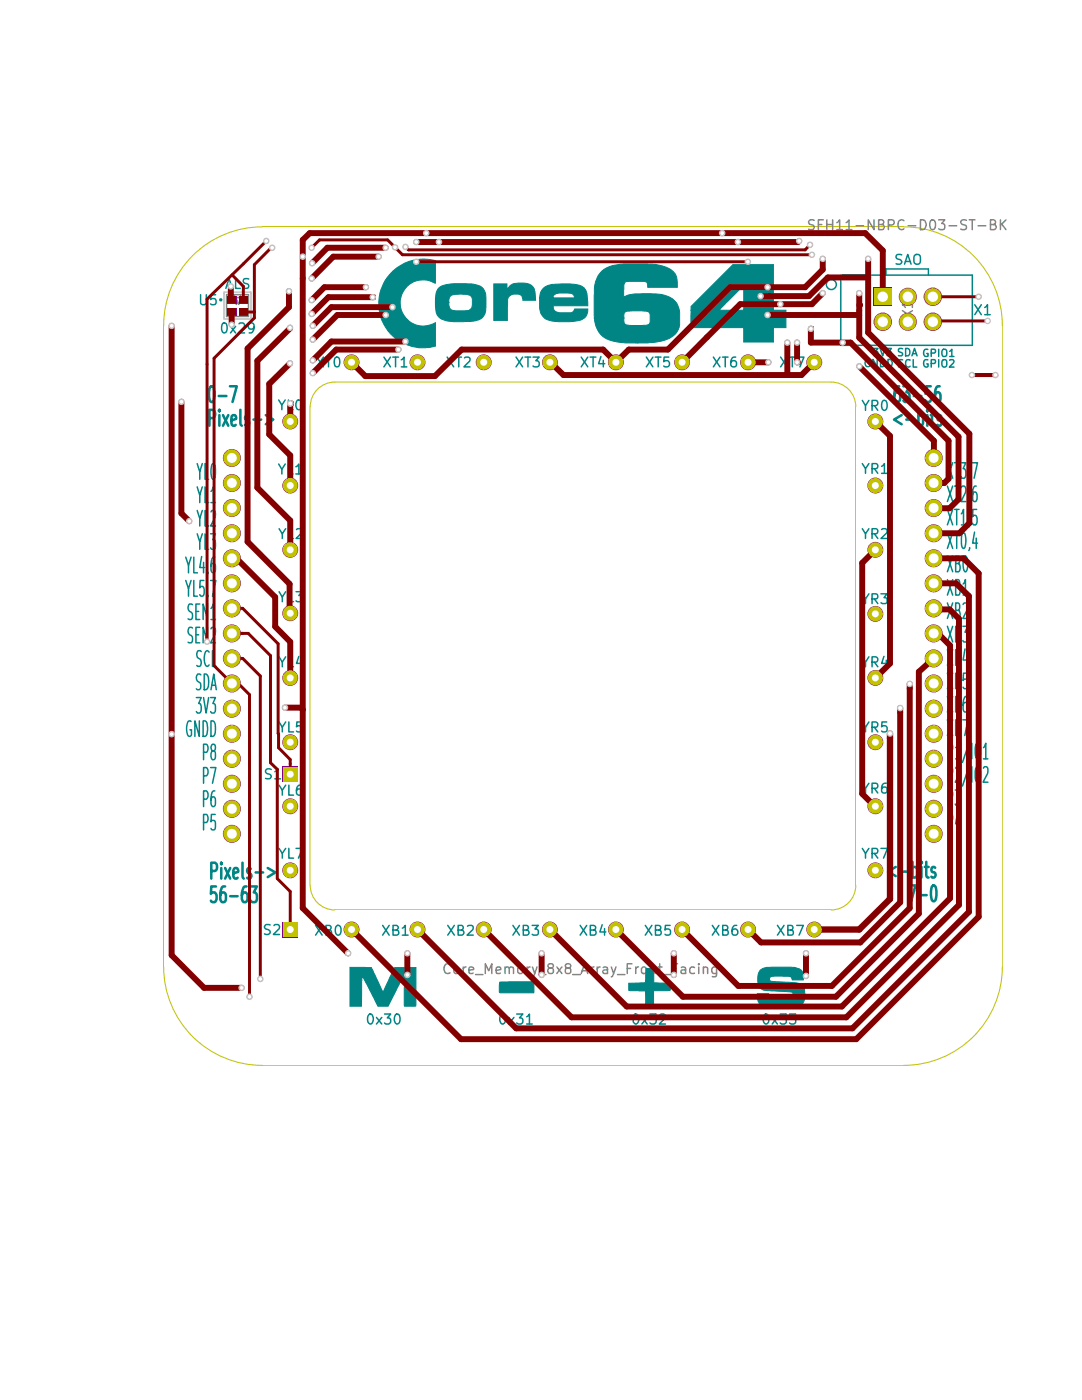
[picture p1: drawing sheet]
<svg xmlns="http://www.w3.org/2000/svg" width="216mm" height="279mm" viewBox="0 0 216 279" stroke-linecap="round" stroke-linejoin="round" font-family="sans-serif">
<path d="M44.7 58.6h.1M44.7 58.3h5.4v5.4h-5.4zM50.1 58.6h.1M44.7 63.3h.1M50.1 63.3h.1" fill="none" stroke="#c2c2c2" stroke-width=".3"/>
<path d="M52.3 45.2h128M52.3 45.3a19.7 19.7 0 0 0-19.6 19.7M180.3 45.3a19.7 19.7 0 0 1 19.7 19.7v127.9M32.6 64.9v128M66.8 76.2h99M66.8 76.3a4.9 4.9 0 0 0-4.9 4.9M165.8 76.3a4.9 4.9 0 0 1 5 4.9l-.1 95.5M61.8 81.2v95.5M61.9 176.7a4.9 4.9 0 0 0 4.9 4.9M170.8 176.7a4.9 4.9 0 0 1-5 4.9h-99M32.7 192.9a19.7 19.7 0 0 0 19.6 19.7h128M200 192.9a19.7 19.7 0 0 1-19.7 19.7" fill="none" stroke="#c2c200" stroke-width=".2"/>
<g fill="none" stroke="#848484" stroke-width=".3">
<path d="M45.2 58.8h4.4v4.4h-4.4zM46.8 58.8a.6 .6 0 0 0 .6 .6 .6 .6 0 0 0 .6-.6M47.4 59.9v.5M162.5 44a.86 .86 0 0 0-1.1 0v.4l.1 .3 .8 .3 .2 .4-.4 .4-.7-.1M163.3 44.8h.7M164.3 43.9h-1v1.9M165 44.8h1.1M165 43.9v1.9M166.1 43.9v1.9M167 44.4l.5-.5v1.9M167 45.8h1.1M168.8 44.4l.6-.5v1.9"/>
<path d="M168.8 45.8h1.2M170.8 45.1h1.5M174.4 43.9v1.9l-1.2-1.9v1.9M175.3 44.8l.9-.1 .1-.3v-.4l-.3-.1h-.7v1.9h.8a.52 .52 0 0 0 .3-.5 .52 .52 0 0 0-.4-.5M177.3 44.9h.7l.3-.2a.53 .53 0 0 0-.3-.8h-.7v1.9M180.4 44a.78 .78 0 0 0-1 .1 .78 .78 0 0 0-.2 .9 .73 .73 0 0 0 .3 .7 .73 .73 0 0 0 .9 0M181.2 45.1h1.5M183.7 43.9a.99 .99 0 0 1 1.1 1 .99 .99 0 0 1-1.1 .9zM185.7 44l.5-.1a1.21 1.21 0 0 1 0 1.9l-.4-.1a1.46 1.46 0 0 1-.1-1.7zM187.3 43.9h1.2l-.6 .7 .5 .2v.9l-.2 .1h-.6l-.3-.1M189.4 45.1h1.5M192.8 44h-.9a.46 .46 0 0 0-.2 .4 .46 .46 0 0 0 .4 .4l.7 .3v.6a.9 .9 0 0 1-1.1 0"/>
<path d="M193.4 43.9h1.1M194 43.9v1.9M195.2 45.1h1.5M197.6 44.8l.9-.1 .1-.3v-.4l-.3-.1h-.7v1.9l1-.1a.51 .51 0 0 0 0-.8l-.3-.1M199.6 43.9v1.9M199.9 44.7l.8 1.1M200.7 43.9l-1.1 1.1M46.9 60.2l.5 .2 .5-.2M47.1 60.8l.3-.4 .3 .4M180.1 62l2 1.3M182.1 60.8h-2l.6 .6M182.1 62l-2 1.3"/>
<path d="M182.1 60.2v1.2M89.8 192.5l-.1-.1a.95 .95 0 0 0-1.1 .5 .95 .95 0 0 0 .2 1.1 .71 .71 0 0 0 1 .1M90.7 193.1a.51 .51 0 0 1 .9 .3v.6a.54 .54 0 0 1-.5 .3 .54 .54 0 0 1-.5-.3v-.6zM92.4 193v1.3M93 193l-.6 .4M93.6 193.7l.9-.2-.1-.4-.6-.1-.2 .3 .1 .9h.7M94.9 194.5h1.5M96.8 194.3v-2l.7 1.4 .6-1.4v2M99 193.7l.9-.2-.2-.5-.6 .1-.1 .9 .3 .3 .5-.1M100.8 193.2a.49 .49 0 0 1 .7-.1l.1 1.2M100.8 193v1.3M101.6 193.3a.44 .44 0 0 1 .4-.3 .44 .44 0 0 1 .5 .3v1"/>
<path d="M103.5 193.1l.5-.1 .2 .2v.9a.55 .55 0 0 1-.9-.1v-.6zM105.2 193v1.3M105.8 193h-.2l-.4 .4M106.2 193l.5 1.3M107.2 193l-.7 1.8-.3 .2M107.5 194.5h1.4M109.7 193.2l-.4-.4 .1-.3 .3-.2 .6 .1 .1 .3-.1 .4-.8 .2-.2 .3 .1 .5 .3 .2h.4l.3-.3-.1-.6-.2-.2M111.1 193l1 1.3M112.1 193l-1 1.3M113.2 193.2l-.4-.4 .1-.3 .3-.2 .5 .1 .2 .3-.2 .4-.7 .2-.2 .3 .1 .5 .3 .2 .5-.1 .2-.2-.1-.6-.3-.2M114.3 194.5h1.5M116 194.3l.6-2 .7 2"/>
<path d="M116.1 193.7h1M118 193v1.3M118.5 193h-.2l-.3 .4M119.1 193v1.3M119.7 193h-.2l-.4 .4M120.4 193.1l.2-.1 .5 .1 .1 1.2M121.2 193.5l-.6 .1a.38 .38 0 0 0-.2 .6h.8M122 193l.4 1.3M122.9 193l-.7 1.8-.2 .2M123.2 194.5h1.5M125.2 193.3h.6M126.1 192.3h-.9v2"/>
<path d="M126.9 193v1.3M127.4 193l-.4 .1-.1 .3M128.2 193.1a.51 .51 0 0 1 .8 .3l-.1 .7-.6 .2-.3-.3v-.6zM129.9 193.2l.2-.2 .5 .1 .1 1.2M129.9 193v1.3M131.3 193h.8M131.6 192.3v1.7l.1 .2 .4 .1M132.3 194.5h1.5M134.3 193.3h.6M135.2 192.3h-.9v2M136 193.1l.1-.1 .6 .1 .1 1.2M136.8 193.5l-.7 .1a.38 .38 0 0 0-.2 .3 .38 .38 0 0 0 .2 .4l.7-.1"/>
<path d="M138.6 193.1l-.2-.1a.59 .59 0 0 0-.8 .4v.6l.2 .2h.8M139.4 192.3v.2M139.4 193v1.3M140.4 193.2a.47 .47 0 0 1 .4-.2 .47 .47 0 0 1 .4 .3v1M140.4 193v1.3M143 193l-.1 1.8-.3 .2-.5-.1M143 193.1l-.6-.1-.4 .4v.6l.2 .2h.8"/>
</g>
<path d="M47.1 59.8h.1" fill="none" stroke="#848484" stroke-width=".2"/>
<g fill="none" stroke="#008484" stroke-width=".3">
<path d="M167.8 54.9v14M168 54.9h26v14M176.8 54.9v-1.2h8.5v1.2M179.9 50.9a.9 .9 0 0 0-1 0l-.1 .4 .4 .4a.74 .74 0 0 1 .7 .5l-.1 .4-.2 .1-.8-.1M180.5 52.7l.6-1.9 .7 1.9M180.7 52.2h.9M182.4 51a.68 .68 0 0 1 .8-.2 .68 .68 0 0 1 .5 .6l-.1 1.1a.68 .68 0 0 1-.8 .2 .68 .68 0 0 1-.4-.6zM185.1 69.7a.72 .72 0 0 0-.9 .5 .72 .72 0 0 0 .6 .9l.4-.1v-.5h-.3M185.8 70.5l.8-.2v-.5l-.8-.1v1.4M187.3 69.7v1.4M188.2 69.7h.5a.93 .93 0 0 1-.1 1.4h-.4a1.07 1.07 0 0 1 0-1.4zM189.5 70.1l.4-.4v1.4"/>
<path d="M189.5 71.1h.9M194.5 60.8l1.3 2M195.8 60.8l-1.3 2M196.5 61.4l.5-.6v2M196.5 62.8h1.1"/>
<circle cx="165.9" cy="56.8" r=".99"/>
</g>
<path d="M137.9 61.2l8.3-8.4h8.1v9.1h2.5v3.5h-2.5v2.9h-5.9v-2.9h-10.5v-3.5h10.5v-5l-4.9 5h-5.6z" fill="#008484"/>
<path d="M137.9 61.2l8.3-8.4h8.1v9.1h2.5v3.5h-2.5v2.9h-5.9v-2.9h-10.5v-3.5h10.5v-5l-4.9 5h-5.6z" fill="none" stroke="#008484" stroke-width=".2"/>
<path d="M120.1 54.1a7 7 0 0 1 4.2-1.4h4.8a8.5 8.5 0 0 1 5.2 1.5l.7 1.2 .1 1.9h-5.8l-.1-.3a.64 .64 0 0 0-.6-.8h-3.2a.73 .73 0 0 0-.9 .7v2.3a6.7 6.7 0 0 1 3.7-.6h1.6a6.2 6.2 0 0 1 5.2 1.8l.6 1.6v2.7a3.7 3.7 0 0 1-3.1 3.2 27.2 27.2 0 0 1-7.7 .5 6.7 6.7 0 0 1-5-1.7 6.2 6.2 0 0 1-1.2-3.2h5.9l.1 1 .3 .3 3.3 .2 .9-.1 .5-.3 .1-1.8a.89 .89 0 0 0-1.2-.7h-3.5l-.3 .2-.2 .3v.9h-5.9v-4.4a6.8 6.8 0 0 1 1.5-5z" fill="#008484"/>
<path d="M120.1 54.1a7 7 0 0 1 4.2-1.4h4.8a8.5 8.5 0 0 1 5.2 1.5l.7 1.2 .1 1.9h-5.8l-.1-.3a.64 .64 0 0 0-.6-.8h-3.2a.73 .73 0 0 0-.9 .7v2.3a6.7 6.7 0 0 1 3.7-.6h1.6a6.2 6.2 0 0 1 5.2 1.8l.6 1.6v2.7a3.7 3.7 0 0 1-3.1 3.2 27.2 27.2 0 0 1-7.7 .5 6.7 6.7 0 0 1-5-1.7 6.2 6.2 0 0 1-1.2-3.2h5.9l.1 1 .3 .3 3.3 .2 .9-.1 .5-.3 .1-1.8a.89 .89 0 0 0-1.2-.7h-3.5l-.3 .2-.2 .3v.9h-5.9v-4.4a6.8 6.8 0 0 1 1.5-5z" fill="none" stroke="#008484" stroke-width=".2"/>
<g fill="none" stroke="#008484" stroke-width=".3">
<path d="M45.1 57.6l.6-2 .7 2M45.2 57h1M47 55.6v2h.9M49.6 55.7l-.7-.1-.4 .4 .2 .5 .8 .2 .1 .3v.4a.86 .86 0 0 1-1.1 .1M44.4 64.6l.5-.1a1.26 1.26 0 0 1 0 1.9h-.2a1.23 1.23 0 0 1-.3-1.8zM46 65.1l1 1.3M47 65.1l-1 1.3M47.7 64.6l.2-.1h.5l.3 .1 .1 .4-.1 .3-1.1 1.1h1.2M50.7 65.3l-.4 .4-.6-.1a.81 .81 0 0 1-.1-1l.3-.1 .7 .1a1.39 1.39 0 0 1-.5 1.8h-.4M129 71.3l1.3 1.9M130.3 71.3l-1.3 1.9M130.7 71.3h1.2"/>
<path d="M131.3 71.3v1.9M133.5 71.3h-1l-.1 .9 .3-.2 .7 .1 .2 .3v.4l-.4 .4h-.5l-.3-.2M142.3 71.3l1.4 1.9M143.7 71.3l-1.4 1.9M144.2 71.3h1.1M144.7 71.3v1.9M146.8 71.3h-.4a1.27 1.27 0 0 0-.4 1.8l.6 .1 .3-.2a.81 .81 0 0 0-.1-.9l-.6-.1-.4 .4M155.8 71.3l1.3 1.9M157.1 71.3l-1.3 1.9M157.5 71.3h1.1M158.1 71.3v1.9M159.1 71.3h1.3l-.8 1.9"/>
</g>
<path d="M78.4 54.1a9.1 9.1 0 0 1 8.5-2.1l-.1 4.5a4.6 4.6 0 0 0-6.9 4 4.6 4.6 0 0 0 7 3.9v4.7a8.8 8.8 0 0 1-10.2-4.2 8.8 8.8 0 0 1 1.7-10.8z" fill="#008484"/>
<path d="M78.4 54.1a9.1 9.1 0 0 1 8.5-2.1l-.1 4.5a4.6 4.6 0 0 0-6.9 4 4.6 4.6 0 0 0 7 3.9v4.7a8.8 8.8 0 0 1-10.2-4.2 8.8 8.8 0 0 1 1.7-10.8z" fill="none" stroke="#008484" stroke-width=".2"/>
<g fill="none" stroke="#008484" stroke-width=".3">
<path d="M40 58.8v1.6l.4 .4 .6-.1 .2-.3v-1.6M43 58.8h-.9l-.1 1 .3-.2 .6 .1a.81 .81 0 0 1 .1 .9l-.3 .2h-.4l-.3-.2M44 59.7l.2 .1-.1 .2-.2-.2zM55.6 79.8l.6 1 .7-1M57.6 79.8v2h.9M59.2 80l.5-.2a1.22 1.22 0 0 1 0 2 1.07 1.07 0 0 1-.5-1.8zM63.2 71.3l1.3 1.9M64.5 71.3l-1.3 1.9M65 71.3h1.1M65.6 71.3v1.9M66.9 71.4l.4-.1a1.21 1.21 0 0 1 0 1.9l-.3-.1-.2-.3-.1-.8zM76.6 71.3l1.3 1.9"/>
<path d="M77.9 71.3l-1.3 1.9M78.4 71.3h1.1M78.9 71.3v1.9M80.1 71.8l.5-.5v1.9M80.1 73.2h1.1M56.2 80.8v1"/>
</g>
<g fill="none" stroke="#008484" stroke-width=".51">
<path d="M42 77.2l.3-.1a2.37 2.37 0 0 1 .4 2.5l-.2 .5-.3 .1a2.37 2.37 0 0 1-.4-2.5zM43.6 79h1.6M45.9 77.1h1.3l-.8 3.1M41.8 83.4h.7l.2-.1a1.1 1.1 0 0 0-.2-1.5h-.7v3.2M43.8 81.8l-.2 .2 .2 .1v-.3v.3M43.8 82.8v2.2M44.5 82.8l1.1 2.2M45.6 82.8l-1.1 2.2M46.2 83.9l.9-.3-.1-.6-.1-.2h-.4l-.2 .2-.1 1.5 .3 .5h.4l.1-.2M48 81.8v2.7l.3 .5M49.7 83l-.2-.2h-.3a.56 .56 0 0 0-.3 .7 .56 .56 0 0 0 .6 .4 .67 .67 0 0 1 0 1.1h-.4l-.2-.2M50.6 83.7h1.5"/>
<path d="M53 82.8l1.5 .9-1.5 1"/>
</g>
<path d="M98.5 56.7h2.7v1.2a2.29 2.29 0 0 1 2.4-1.4h.9a2.2 2.2 0 0 1 2.3 2.7l.1 .7h-2.6a1.04 1.04 0 0 0-.9-1.2 1.75 1.75 0 0 0-2 .8l-.2 4.4h-2.7z" fill="#008484"/>
<path d="M98.5 56.7h2.7v1.2a2.29 2.29 0 0 1 2.4-1.4h.9a2.2 2.2 0 0 1 2.3 2.7l.1 .7h-2.6a1.04 1.04 0 0 0-.9-1.2 1.75 1.75 0 0 0-2 .8l-.2 4.4h-2.7z" fill="none" stroke="#008484" stroke-width=".2"/>
<path d="M108.4 57.6a5 5 0 0 1 3.5-.9h1.7a3.7 3.7 0 0 1 3.2 1.1 7.6 7.6 0 0 1 .5 3.2h-7a1.25 1.25 0 0 0 1.4 1.4h2.3l.4-.2 .3-.5h2.6a2.2 2.2 0 0 1-2.4 2.4l-3.5 .1a3.5 3.5 0 0 1-3.4-1.5l-.3-1.2v-2h7a1 1 0 0 0-1.3-1h-2a1.07 1.07 0 0 0-1.1 1h-2.6l.2-1.2z" fill="#008484"/>
<path d="M108.4 57.6a5 5 0 0 1 3.5-.9h1.7a3.7 3.7 0 0 1 3.2 1.1 7.6 7.6 0 0 1 .5 3.2h-7a1.25 1.25 0 0 0 1.4 1.4h2.3l.4-.2 .3-.5h2.6a2.2 2.2 0 0 1-2.4 2.4l-3.5 .1a3.5 3.5 0 0 1-3.4-1.5l-.3-1.2v-2h7a1 1 0 0 0-1.3-1h-2a1.07 1.07 0 0 0-1.1 1h-2.6l.2-1.2z" fill="none" stroke="#008484" stroke-width=".2"/>
<path d="M87.5 57.5a5.3 5.3 0 0 1 3-.9h1.7a6.9 6.9 0 0 1 4 .7l.4 .6 .3 .8 .1 2.6a2.47 2.47 0 0 1-2.5 2.8l-4.3 .1a3.7 3.7 0 0 1-3-1.4l-.2-.9-.1-1.6h2.7a1.29 1.29 0 0 0 1.4 1.7h1.7a1.26 1.26 0 0 0 1.6-1.1v-1.1a1.13 1.13 0 0 0-1.4-1.1h-.4a3.6 3.6 0 0 0-2.7 .5l-.2 1.1h-2.7l.1-1.8z" fill="#008484"/>
<path d="M87.5 57.5a5.3 5.3 0 0 1 3-.9h1.7a6.9 6.9 0 0 1 4 .7l.4 .6 .3 .8 .1 2.6a2.47 2.47 0 0 1-2.5 2.8l-4.3 .1a3.7 3.7 0 0 1-3-1.4l-.2-.9-.1-1.6h2.7a1.29 1.29 0 0 0 1.4 1.7h1.7a1.26 1.26 0 0 0 1.6-1.1v-1.1a1.13 1.13 0 0 0-1.4-1.1h-.4a3.6 3.6 0 0 0-2.7 .5l-.2 1.1h-2.7l.1-1.8z" fill="none" stroke="#008484" stroke-width=".2"/>
<g fill="none" stroke="#008484" stroke-width=".3">
<path d="M89.2 71.3l1.3 1.9M90.5 71.3l-1.3 1.9M91 71.3h1.1M91.5 71.3v1.9M92.7 71.4l.2-.1h.5l.3 .1 .1 .4-.1 .3-1.1 1.1h1.2M103 71.3l1.3 1.9M104.3 71.3l-1.3 1.9M104.8 71.3h1.1M105.3 71.3v1.9M106.4 71.3h1.2l-.7 .7a.56 .56 0 0 1 .7 .4v.4l-.2 .3-.7 .1-.3-.2M116 71.3l1.3 1.9M117.3 71.3l-1.3 1.9"/>
<path d="M117.8 71.3h1.1M118.3 71.3v1.9M119.9 71.1l-.5 1.5h1.3M120.4 71.9v1.3M167.8 68.9h26.2M172.1 79.9l.6 1.1 .7-1.1M173.5 71.8a.7 .7 0 0 0-.9 .7 .7 .7 0 0 0 .9 .6v-.6h-.3M174.3 69.5h.9l-.5 .6 .4 .1 .1 .2-.1 .6h-.6l-.2-.1M175 71.7v1.5l-.8-1.5v1.5M175.6 69.5l.5 1.5 .5-1.5M175.7 71.7h.4a.79 .79 0 0 1 .5 .8 .79 .79 0 0 1-.5 .7h-.4zM176.2 80a.48 .48 0 0 1 .7 .3l.1 .8a.74 .74 0 0 1-.4 .8h-.2a1.38 1.38 0 0 1-.2-1.9z"/>
<path d="M177 69.5h.9l-.5 .6 .4 .2v.6l-.2 .1-.6-.1M177.2 71.7a.73 .73 0 0 1 .8 .8 .73 .73 0 0 1-.8 .7zM180.1 69.6l-.6-.1-.2 .2v.4l.6 .3 .2 .4-.3 .2h-.5M180.7 69.5a.77 .77 0 0 1 .8 .6 .77 .77 0 0 1-.4 .9h-.4zM182 71l.5-1.5 .5 1.5M182.1 70.6h.7M172.7 81v.9M174 81h.8a.55 .55 0 0 0 .4-.6 .55 .55 0 0 0-.4-.5h-.8v2M174.5 81l.7 .9M54.1 153.6l-.7-.2-.3 .2-.1 .4 .4 .4a.74 .74 0 0 1 .7 .5l-.4 .5-.7-.1M54.8 154l.6-.6v2M54.8 155.4h1.2"/>
<path d="M55.7 156.7l.6 1 .7-1M55.7 144.1l.6 1 .7-1M56.3 145.1v1M56.3 157.7v1M57.6 156.7v2h1M57.6 144.1v2h1M60.1 156.7a.77 .77 0 0 0-.9 .8v.8l.1 .3 .6 .1 .3-.2 .1-.7-.2-.3h-.6l-.3 .3M60.2 144.1h-1v1l.2-.3 .7 .1a.81 .81 0 0 1 .1 1l-.3 .2h-.5l-.2-.2M55.7 169.3l.6 1 .7-1M56.3 170.3v1M57.6 169.3v2h1M59.1 169.3h1.3l-.9 2"/>
<path d="M53.9 184.6h-.9a.46 .46 0 0 0-.2 .5 .46 .46 0 0 0 .3 .3l.6 .3a.46 .46 0 0 1 .2 .4 .46 .46 0 0 1-.4 .4l-.7-.1M54.7 184.7l.2-.2h.5l.2 .1 .2 .5-.1 .3-1.2 1.1h1.3M63 184.7l1.3 1.9M64.3 184.7l-1.3 1.9M65 185.6l.9-.1 .2-.3-.1-.4-.3-.1h-.7v1.9h.8a.52 .52 0 0 0 .4-.5 .52 .52 0 0 0-.5-.5M67.1 184.8l.5-.1a1.21 1.21 0 0 1 0 1.9l-.4-.1a1.46 1.46 0 0 1-.1-1.7zM126.6 202.5a.48 .48 0 0 1 .8 .3 1.02 1.02 0 0 1-.6 1.6 1.33 1.33 0 0 1-.2-1.9zM128.1 203.1l1 1.3M129.1 203.1l-1 1.3M129.7 202.4h1.2l-.7 .7a.56 .56 0 0 1 .7 .4v.5l-.4 .4h-.5l-.3-.2M131.7 202.6l.2-.2h.5l.2 .1 .2 .4-.1 .3-1.1 1.2h1.2M152.6 202.5a.48 .48 0 0 1 .8 .3 1.02 1.02 0 0 1-.6 1.6 1.33 1.33 0 0 1-.2-1.9z"/>
<path d="M154.1 203.1l1 1.3M155.1 203.1l-1 1.3M155.7 202.4h1.2l-.7 .7a.56 .56 0 0 1 .7 .4v.5l-.4 .4h-.5l-.3-.2M157.5 202.4h1.3l-.7 .7a.48 .48 0 0 1 .7 .4v.5l-.4 .4h-.6l-.3-.2"/>
</g>
<g fill="none" stroke="#008484" stroke-width=".51">
<path d="M42.2 173.8h.7a1.04 1.04 0 0 0 0-1.6h-.7v3.1M43.1 176.9h-.9l-.1 1.5 .3-.3h.4l.2 .2a1.31 1.31 0 0 1-.2 1.7h-.4l-.3-.3M44.2 172.2v.3M44.2 173.2v2.1M44.9 176.9h-.4a2.76 2.76 0 0 0-.4 2.8l.2 .3 .6-.1a1.41 1.41 0 0 0-.2-1.8 .67 .67 0 0 0-.8 .6M44.9 173.2l1 2.1M45.9 173.2l-1 2.1M45.9 178.9h1.5M46.6 174.3l.9-.3v-.3l-.3-.5h-.3l-.3 .5v1.2l.3 .4h.3l.2-.1M48.4 172.2v2.7l.2 .4M49.2 176.9h-.3a2.76 2.76 0 0 0-.5 2.8l.2 .3 .6-.1a1.42 1.42 0 0 0-.2-1.8 .67 .67 0 0 0-.7 .6M50 173.4l-.1-.2h-.3a.57 .57 0 0 0-.3 .7 .57 .57 0 0 0 .6 .4 .61 .61 0 0 1 0 1h-.4l-.2-.1"/>
<path d="M50 176.9h1.3l-.7 1.2a.58 .58 0 0 1 .7 .6v.8l-.2 .4-.8 .1-.3-.3M51 174.1h1.5M53.4 173.2l1.5 .9-1.5 .9"/>
</g>
<path d="M125.5 196.2l3.3-.1 .1-2.8h1.5l.1 2.9h3.3v1.1l-.2 .4h-3.2v2.9h-1.5l-.1-2.8-3.3-.1z" fill="#008484"/>
<path d="M125.5 196.2l3.3-.1 .1-2.8h1.5l.1 2.9h3.3v1.1l-.2 .4h-3.2v2.9h-1.5l-.1-2.8-3.3-.1z" fill="none" stroke="#008484" stroke-width=".2"/>
<g fill="none" stroke="#008484" stroke-width=".3">
<path d="M180.1 71.8h-.5l-.3 .2 .1 .4 .7 .3v.4l-.2 .2-.6-.1M181.6 71.9a.58 .58 0 0 0-.8 0 .58 .58 0 0 0-.1 .7l.3 .6 .3 .1 .3-.2M182.2 71.8v1.5h.7M185.1 71.8a.74 .74 0 0 0-.9 .5 .74 .74 0 0 0 .6 1l.4-.2v-.5h-.3M185.8 72.5l.8-.1v-.5l-.8-.1v1.5M187.3 71.8v1.5M188.2 71.8h.5a1 1 0 0 1-.1 1.5l-.4-.1a1.07 1.07 0 0 1 0-1.4zM189.5 71.9l.7-.1 .2 .4-1 1.1h1M172.1 92.5l.6 1 .7-1M172.7 93.5v1M174 93.5h.8a.52 .52 0 0 0 .4-.5 .52 .52 0 0 0-.4-.5h-.8v2M174.5 93.5l.7 1"/>
<path d="M175.9 93.1l.6-.6v2M175.9 94.5h1.1M128.8 184.7l1.3 1.9M130.1 184.7l-1.3 1.9M130.8 185.6l.8-.1a.46 .46 0 0 0 .3-.5 .46 .46 0 0 0-.4-.3h-.7v1.9h.8a.52 .52 0 0 0 .3-.5 .52 .52 0 0 0-.4-.5M133.7 184.7h-.9l-.1 .9 .2-.2 .7 .1 .2 .3-.1 .7-.3 .1h-.5l-.2-.1M142.1 184.7l1.3 1.9M143.4 184.7l-1.3 1.9M144.2 185.6l.9-.1 .1-.3-.1-.4-.3-.1h-.6v1.9h.7a.52 .52 0 0 0 .4-.5 .52 .52 0 0 0-.5-.5M147 184.7a.77 .77 0 0 0-.9 .8v.7l.1 .3 .6 .1 .4-.4v-.4l-.4-.4h-.3l-.4 .4M73.6 202.5a.45 .45 0 0 1 .8 .3 1.03 1.03 0 0 1-.6 1.6 1.33 1.33 0 0 1-.2-1.9zM75.1 203.1l1.1 1.3"/>
<path d="M76.2 203.1l-1.1 1.3M76.7 202.4h1.3l-.7 .7a.56 .56 0 0 1 .7 .4v.5l-.4 .4h-.6l-.3-.2M79 202.5a.48 .48 0 0 1 .7 .3l.1 .3a1.04 1.04 0 0 1-.4 1.3 1.1 1.1 0 0 1-.4-1.9z"/>
</g>
<g fill="none" stroke="#008484" stroke-width=".51">
<path d="M179.4 77.1l-.5 .1a3.5 3.5 0 0 0-.2 2.9l.2 .1 .5-.1a1.42 1.42 0 0 0-.2-1.8h-.3l-.4 .6M180.3 77.1h1.2l-.7 1.2a.58 .58 0 0 1 .7 .6v.7l-.2 .5-.7 .1-.3-.3M182.3 79h1.6M185.7 77.1h-.9l-.1 1.5 .3-.3h.4l.2 .1a1.37 1.37 0 0 1-.2 1.8h-.4l-.3-.3M187.5 77.1h-.4a1.4 1.4 0 0 0-.5 1.3v1.2l.1 .5 .2 .1 .6-.1a1.41 1.41 0 0 0-.2-1.8 .6 .6 0 0 0-.7 .6M179.9 82.8l-1.5 .9 1.5 1M180.8 83.7h1.5M183.3 83l.2-.2h.4l.1 .2a1.9 1.9 0 0 1 .1 1.7l-.2 .3h-.4l-.2-.2M183.3 81.8v3.2M185 81.8v.3l.2-.1-.2-.2v.3M185 82.8v2.2M185.7 82.8h.8"/>
<path d="M186 81.8v2.7l.3 .5h.2M187.8 83l-.5-.2a.57 .57 0 0 0-.3 .7 .57 .57 0 0 0 .6 .4 .62 .62 0 0 1 0 1.1h-.4l-.2-.2"/>
</g>
<path d="M69.8 193.1h4.3l2.3 4.8 2.4-4.8h4.2v7.7h-2.3l-.1-5.7h-.2l-.4 .6-2.6 5.1h-2l-2.9-5.6-.2-.1-.1 .7-.1 5h-2.3z" fill="#008484"/>
<path d="M69.8 193.1h4.3l2.3 4.8 2.4-4.8h4.2v7.7h-2.3l-.1-5.7h-.2l-.4 .6-2.6 5.1h-2l-2.9-5.6-.2-.1-.1 .7-.1 5h-2.3z" fill="none" stroke="#008484" stroke-width=".2"/>
<g fill="none" stroke="#008484" stroke-width=".3">
<path d="M39.3 92.5l.6 1.7 .5-1.7M39.3 97.2l.6 1.6 .5-1.6M39.9 94.2v1.5M39.9 98.8v1.5M40.9 92.5v3.2h.7M40.9 97.2v3.1h.7M42.1 98.1l.5-.9v3.1M42.5 92.5h.2a1.34 1.34 0 0 1 .3 1.2 2.36 2.36 0 0 1-.3 2h-.2a3.2 3.2 0 0 1 0-3.2zM55.6 92.6l.6 1.1 .7-1.1M56.2 93.7v.9M57.6 92.6v2h.9M59 93.2l.6-.6v2"/>
<path d="M59 94.6h1.2M37.1 111.2l.5 1.6 .5-1.6M37.1 115.8l.5 1.7 .5-1.7M37.6 112.8v1.5M37.6 117.5v1.5M38.7 111.2v3.1h.7M38.7 115.8v3.2h.7M39.3 101.9l.6 1.6 .5-1.6M39.3 106.5l.6 1.6 .5-1.6M39.9 103.5v1.5M39.9 108.1v1.5M40.2 111.1l-.3 2.2h.9"/>
<path d="M40.6 112.2v2.1M40.7 115.8h-.8v1.5l.2-.3h.3a1.65 1.65 0 0 1 .2 1.8l-.2 .2h-.3l-.2-.3M40.9 101.9v3.1h.7M40.9 106.5v3.1h.7M41.5 114.2l-.2 .5M41.5 118.8l-.2 .6M42 106.5h1l-.5 1.2h.2l.2 .3v1.3l-.2 .3h-.4l-.3-.3M42 115.8h1.1l-.7 3.2M42.1 102.2l.2-.3h.4a1.03 1.03 0 0 1 .2 1.3l-.9 1.8h1M42.1 100.3h.9M42.9 111.2h-.3a3.2 3.2 0 0 0-.4 2.8l.2 .3a.52 .52 0 0 0 .6-.6v-.7a.52 .52 0 0 0-.6-.6l-.3 .6M55.7 105.5l.6 1 .7-1"/>
<path d="M55.7 118.1l.6 1 .7-1M56.3 106.5v1M56.3 119.1v1M57.6 105.5v2h1M57.6 118.1v2h1M59.1 118.1h1.2l-.7 .8h.5a.81 .81 0 0 1 .1 1l-.3 .2h-.6l-.2-.2M59.2 105.7l.2-.2h.5l.3 .2 .1 .4-.1 .3-1.1 1.1h1.2M38.4 120.7l-.6-.2a1.07 1.07 0 0 0 .5 1.8l.1 .4a.64 .64 0 0 1-.7 .9l-.2-.1M38.4 125.3l-.6-.1a1.07 1.07 0 0 0 .5 1.8l.1 .4a.64 .64 0 0 1-.7 .9l-.2-.1M39.1 122h.5M39.1 126.7h.5M39.2 139.2h1l-.6 1.2h.3a1.5 1.5 0 0 1 0 1.9h-.5l-.2-.3"/>
<path d="M39.9 120.5h-.8v3.1h.8M39.9 125.2h-.8v3.1h.8M40.1 134.7l-.2-.2h-.4a1.07 1.07 0 0 0 .4 1.8l.2 .5a.64 .64 0 0 1-.7 .8l-.2-.1M40.2 130l-.3-.1h-.3a1.07 1.07 0 0 0 .4 1.7l.2 .5-.2 .7-.1 .2h-.4l-.2-.2M40.6 139.2l.5 3.1 .5-3.1M40.7 134.5a.73 .73 0 0 1 .9 .8v.6a1.9 1.9 0 0 1-.5 1.7h-.4zM41.4 120.5v3.1l-.9-3.1v3.1M41.4 125.2v3.1l-.9-3.1v3.1M41.7 130.2l-.3-.3a1.48 1.48 0 0 0-.7 1.7 1.27 1.27 0 0 0 .7 1.4l.3-.3M42 139.2h1l-.5 1.2h.2l.2 .3v1.3l-.2 .3h-.4l-.3-.3M42.1 121.4l.5-.9v3.1M42.1 125.5l.2-.3h.4a1.03 1.03 0 0 1 .2 1.3l-.9 1.8h1"/>
<path d="M42.1 137.6l.6-3.1 .5 3.1M42.1 123.6h.9M42.3 136.8h.7M42.4 129.9v3.1h.8M55.7 131.1l.6 1 .7-1M56.3 132.1v1M57.6 131.1v2h1M59.6 131l-.4 1.4h1.2M60.1 131.8v1.3M38.1 144l-.1-.1a.6 .6 0 0 0-.7 .7l-.1 1a1.16 1.16 0 0 0 .7 1.4l.3-.3v-1.1h-.3M39.8 143.9v3.1l-.9-3.1v3.1M40.5 143.9l.6 .1a3.5 3.5 0 0 1 0 2.8l-.6 .2z"/>
<path d="M40.6 150.1h.6l.2-.3 .1-.7-.3-.6h-.6v3.1M40.6 154.8h.6l.2-.3 .1-.7-.3-.6h-.6v3.1M40.6 159.5h.6l.2-.3 .1-.8-.3-.6h-.6v3.2M42 153.2h1.1l-.7 3.1M42.1 143.9a.68 .68 0 0 1 .8 .7l.1 .6a1.82 1.82 0 0 1-.5 1.8h-.4zM42.4 149.8l-.3-.6 .3-.7h.3l.2 .3v.7l-.2 .3a.58 .58 0 0 0-.6 .6 1.22 1.22 0 0 0 .3 1.2h.3l.2-.3v-1.2l-.2-.3M42.9 157.8h-.3a3.2 3.2 0 0 0-.4 2.9l.2 .3a.52 .52 0 0 0 .6-.6v-.8a.52 .52 0 0 0-.6-.6l-.3 .6M40.6 164.1h.6l.2-.2 .1-.8-.3-.6h-.6v3.1M42.9 162.5h-.7l-.1 1.5 .2-.3 .6 .2 .1 .4-.1 1-.2 .3h-.4l-.2-.3M76.3 184.7l1.4 1.9M77.7 184.7l-1.4 1.9M78.4 185.6l.9-.1a.46 .46 0 0 0 .2-.5 .46 .46 0 0 0-.4-.3h-.7v1.9h.8a.52 .52 0 0 0 .4-.5 .52 .52 0 0 0-.5-.5"/>
<path d="M80.3 185.2l.6-.5v1.9M80.3 186.6h1.1M89.3 184.7l1.4 1.9M90.7 184.7l-1.4 1.9M91.4 185.6l.9-.1 .1-.3v-.4l-.3-.1h-.7v1.9l1-.1a.51 .51 0 0 0 .2-.5 .51 .51 0 0 0-.5-.4M93.3 184.8a.81 .81 0 0 1 1 0 .56 .56 0 0 1 0 .7l-1.1 1.1h1.2M100 202.5a.48 .48 0 0 1 .8 .3l.1 .3a1.04 1.04 0 0 1-.5 1.3 1.1 1.1 0 0 1-.4-1.9zM101.5 203.1l1.1 1.3M102.6 203.1l-1.1 1.3M103.1 202.4h1.2l-.6 .7a.56 .56 0 0 1 .6 .4v.5l-.4 .4h-.5l-.3-.2M105.1 202.9l.5-.5v2M105.1 204.4h1.1"/>
</g>
<path d="M99.7 196l6.8-.1v2.2h-6.7l-.2-.1z" fill="#008484"/>
<path d="M99.7 196l6.8-.1v2.2h-6.7l-.2-.1z" fill="none" stroke="#008484" stroke-width=".2"/>
<g fill="none" stroke="#008484" stroke-width=".3">
<path d="M189 92.4l1.1 3M189 97l1.1 3.1M190.1 92.4l-1.1 3M190.1 97l-1.1 3.1M190.5 92.4h.9M190.5 97h.9M190.9 92.4v3M190.9 97v3.1M191.7 92.4h1l-.5 1.1h.2a1.5 1.5 0 0 1 0 1.9h-.4l-.3-.3M191.8 97.3l.2-.3h.4l.2 .3 .1 .6-1 2.2h1M193.5 95.3l-.2 .6M193.5 100l-.2 .6"/>
<path d="M194 92.4h1.1l-.7 3M194.8 97l-.4 .1a4.5 4.5 0 0 0-.2 2.9l.5 .1a1.5 1.5 0 0 0 0-1.9l-.5 .1-.1 .5M172.1 105.5l.6 1 .7-1M172.1 118.5l.6 1 .7-1M172.7 106.5v1M172.7 119.5v1M174 106.5h.8a.52 .52 0 0 0 .4-.5 .52 .52 0 0 0-.4-.5h-.8v2M174 119.5h.8a.52 .52 0 0 0 .4-.5 .52 .52 0 0 0-.4-.5h-.8v2M174.5 106.5l.7 1M174.5 119.5l.7 1M175.8 118.5h1.2l-.6 .8a.5 .5 0 0 1 .6 .3v.5l-.2 .3-.7 .1-.3-.2M175.9 105.7l.3-.2h.4l.3 .2 .1 .4-.1 .3-1.1 1.1h1.2"/>
<path d="M189 101.7l1.1 3.1M189 106.3l1.1 3.2M189 111l1.1 3.1M189 115.7l1.1 3.1M190.1 101.7l-1.1 3.1M190.1 106.3l-1.1 3.2M190.1 111l-1.1 3.1M190.1 115.7l-1.1 3.1M190.5 101.7h.9M190.5 106.3h.9M190.7 112.5h.5a1.05 1.05 0 0 0 0-1.5h-.5v3.1h.6l.3-.6a.9 .9 0 0 0-.4-1M190.7 117.2h.5a1.05 1.05 0 0 0 0-1.5h-.5v3.1h.6l.3-.6a.88 .88 0 0 0-.4-1"/>
<path d="M190.9 101.7v3.1M190.9 106.3v3.2M191.8 102.6l.5-.9v3.1M191.8 104.8h.9M192.2 106.3h.1a3.2 3.2 0 0 1 0 3.2h-.1a1.34 1.34 0 0 1-.4-1.2 2.36 2.36 0 0 1 .4-2zM192.2 116.6l.4-.9v3.1M192.2 118.8h.9M192.6 111h.1a3.2 3.2 0 0 1 0 3.1h-.1a3.2 3.2 0 0 1 0-3.1zM193.5 104.6l-.2 .6M193.5 109.3l-.2 .6M194.5 106.2l-.4 2.2h1M194.8 107.4v2.1"/>
<path d="M194.9 101.7h-.8v1.4l.2-.3h.4a1.5 1.5 0 0 1 0 2h-.4l-.2-.3M172.1 131.1l.6 1 .7-1M172.7 132.1v1M174 132.1h.8a.55 .55 0 0 0 .4-.5 .55 .55 0 0 0-.4-.5h-.8v2M174.5 132.1l.7 1M176.4 131l-.5 1.4h1.2M176.8 131.8v1.3M189 120.3l1.1 3.1M189 125l1.1 3.1M189 129.6l1.1 3.2M189 134.3l1.1 3.1M189 139l1.1 3.1"/>
<path d="M190.1 120.3l-1.1 3.1M190.1 125l-1.1 3.1M190.1 129.6l-1.1 3.2M190.1 134.3l-1.1 3.1M190.1 139l-1.1 3.1M190.7 121.8h.5a1.05 1.05 0 0 0 0-1.5h-.5v3.1h.6l.3-.6a.88 .88 0 0 0-.4-1M190.7 126.5h.5a1.05 1.05 0 0 0 0-1.5h-.5v3.1h.6l.3-.6a.9 .9 0 0 0-.4-1M190.7 131.1h.5a1.05 1.05 0 0 0 0-1.5h-.5v3.2h.6l.3-.6a.9 .9 0 0 0-.4-1.1M190.7 135.8h.5a1.05 1.05 0 0 0 0-1.5h-.5v3.1h.6l.3-.6a.88 .88 0 0 0-.4-1M192.1 125h1l-.5 1.2a.58 .58 0 0 1 .5 .6 1.35 1.35 0 0 1-.3 1.3h-.5l-.2-.3M192.2 120.6l.2-.3h.4l.2 .3 .1 .6-1 2.2h1M192.6 129.5l-.4 2.2h.9"/>
<path d="M192.9 139l-.4 .1a3.8 3.8 0 0 0-.2 2.9l.5 .1a1.5 1.5 0 0 0 0-1.9l-.5 .1-.1 .5M192.9 130.7v2.1M193 134.3h-.7l-.1 1.5 .2-.3h.4a1.5 1.5 0 0 1 0 1.9h-.4l-.2-.3M172.1 144.1l.6 1 .7-1M172.1 156.3l.6 1 .7-1M172.7 145.1v1M172.7 157.3v1M174 145.1h.8a.55 .55 0 0 0 .4-.5 .55 .55 0 0 0-.4-.5h-.8v2M174 157.3h.8a.52 .52 0 0 0 .4-.5 .52 .52 0 0 0-.4-.5h-.8v2M174.5 145.1l.7 1M174.5 157.3l.7 1M176.8 156.3a.77 .77 0 0 0-.9 .9v.7l.2 .3 .5 .1 .3-.2 .1-.7-.2-.2-.5-.1-.4 .3"/>
<path d="M176.9 144.1h-.9l-.1 1 .3-.3 .6 .1a.81 .81 0 0 1 .1 1l-.3 .2h-.4l-.3-.2M189 143.7l1.1 3.1M189.2 150h.6l.2-.3 .1-.8-.3-.6h-.6v3.1M189.2 154.6h.6l.2-.3 .1-.7-.3-.6h-.6v3.1M189.2 159.3h.6l.2-.3 .1-.7-.3-.6h-.6v3.1M190.1 143.7l-1.1 3.1M190.6 157.7h1l-.5 1.2h.2a1.5 1.5 0 0 1 0 1.9h-.4l-.3-.3M190.7 140.5h.5a1.05 1.05 0 0 0 0-1.5h-.5v3.1h.6l.3-.6a.88 .88 0 0 0-.4-1M190.7 145.1h.5a1.05 1.05 0 0 0 0-1.4h-.5v3.1h.6l.3-.6a.9 .9 0 0 0-.4-1.1M190.7 149.2l.5-.9v3.1M190.7 153.3l.2-.3h.4l.2 .1 .1 .8-1 2.2h1M190.7 151.4h.9"/>
<path d="M192.1 143.7h1l-.6 3.1M193.4 148.2l-1.4 4M193.4 152.8l-1.4 4.1M193.9 148.3v3.1M193.9 153v3.1M194.8 153.1l.2-.1 .4 .1a3.3 3.3 0 0 1-.1 3l-.5-.1a4.2 4.2 0 0 1 0-2.9zM195 148.3h.3a3.1 3.1 0 0 1 0 3.1h-.3a3.1 3.1 0 0 1 0-3.1zM196.2 149.2l.5-.9v3.1M196.2 153.3l.2-.3h.4a1.03 1.03 0 0 1 .3 1.3l-.9 1.8h.9M196.2 151.4h.9M189.2 164h.6l.2-.3 .1-.8-.3-.6h-.6v3.2M191.1 162.2l-.4 2.2h1"/>
<path d="M191.5 163.4v2.1M102.3 184.7l1.4 1.9M103.7 184.7l-1.4 1.9M104.4 185.6l.9-.1 .1-.3-.1-.4-.2-.1h-.7v1.9l.9-.1a.51 .51 0 0 0 .3-.5 .51 .51 0 0 0-.5-.4M106.2 184.7h1.2l-.7 .7a.58 .58 0 0 1 .7 .4v.4l-.1 .3-.8 .1-.3-.1M115.8 184.7l1.3 1.9M117.1 184.7l-1.3 1.9M117.8 185.6l.8-.1a.46 .46 0 0 0 .3-.5 .46 .46 0 0 0-.4-.3h-.7v1.9h.8a.52 .52 0 0 0 .3-.5 .52 .52 0 0 0-.4-.5M120.2 184.6l-.5 1.4h1.2M120.6 185.3v1.3"/>
</g>
<path d="M178.7 173l-1.5 .9 1.5 .9M179.7 173.9h1.4M181.4 176.7h1.3l-.9 3.2M182.1 173.2l.2-.2h.4l.1 .2a1.94 1.94 0 0 1 0 1.8l-.1 .1h-.4l-.2-.1M182.1 172v3.1M183.4 178.6h1.5M183.9 172v.3l.1-.2-.1-.1v.3M183.9 173v2.1M184.5 173h.8M184.8 172v2.7l.1 .3 .4 .1M186 176.9l.2-.2a.58 .58 0 0 1 .6 .6l.1 1.3a1.15 1.15 0 0 1-.5 1.3h-.2a2.54 2.54 0 0 1-.4-2.6zM186.6 173.2l-.5-.2a.56 .56 0 0 0-.3 .6 .56 .56 0 0 0 .6 .5 .62 .62 0 0 1 0 1h-.4l-.2-.1" fill="none" stroke="#008484" stroke-width=".51"/>
<path d="M151.7 193.7l.6-.4 .7-.2 4.8-.1a2.64 2.64 0 0 1 2.4 1.1l.1 1.5h-2.2l-.4-.7-3.1-.1a.83 .83 0 0 0-1.1 .6 .8 .8 0 0 0 1.1 .5l3.7 .2a1.9 1.9 0 0 1 2.3 2.2 2.06 2.06 0 0 1-1.1 2.4l-1.4 .2h-4.5a2.23 2.23 0 0 1-2.4-1.2l-.1-1.4 2.3 .1a.79 .79 0 0 0 1.1 .7h3.3l.4-.2 .1-.6-.2-.3-.6-.1-3.5-.1a2.72 2.72 0 0 1-2.5-.8 3.7 3.7 0 0 1 .2-3.3z" fill="#008484"/>
<path d="M151.7 193.7l.6-.4 .7-.2 4.8-.1a2.64 2.64 0 0 1 2.4 1.1l.1 1.5h-2.2l-.4-.7-3.1-.1a.83 .83 0 0 0-1.1 .6 .8 .8 0 0 0 1.1 .5l3.7 .2a1.9 1.9 0 0 1 2.3 2.2 2.06 2.06 0 0 1-1.1 2.4l-1.4 .2h-4.5a2.23 2.23 0 0 1-2.4-1.2l-.1-1.4 2.3 .1a.79 .79 0 0 0 1.1 .7h3.3l.4-.2 .1-.6-.2-.3-.6-.1-3.5-.1a2.72 2.72 0 0 1-2.5-.8 3.7 3.7 0 0 1 .2-3.3z" fill="none" stroke="#008484" stroke-width=".2"/>
<path d="M172.1 169.3l.6 1 .7-1M172.7 170.3v1M174 170.3h.8a.52 .52 0 0 0 .4-.5 .52 .52 0 0 0-.4-.5h-.8v2M174.5 170.3l.7 1M175.8 169.3h1.3l-.8 2M155.1 184.7l1.3 1.9M156.4 184.7l-1.3 1.9M157.2 185.6l.9-.1 .1-.3-.1-.4-.3-.1h-.6v1.9h.7a.52 .52 0 0 0 .4-.5 .52 .52 0 0 0-.5-.5M159 184.7h1.3l-.9 1.9" fill="none" stroke="#008484" stroke-width=".3"/>
<g fill="#840084">
<path d="M174.3 57.4h3.6v3.6h-3.6z"/>
<path d="M181.1 62.4a1.8 1.8 0 0 1 1.8 1.8 1.8 1.8 0 0 1-1.8 1.8z"/>
<path d="M179.9 62.9l.8-.4 .4-.1v3.6a1.8 1.8 0 0 1-1.6-1.1 1.8 1.8 0 0 1 .4-2z"/>
<path d="M181.1 57.4a1.8 1.8 0 0 1 1.8 1.8 1.8 1.8 0 0 1-1.8 1.8z"/>
<path d="M179.9 58l.8-.5 .4-.1v3.6a1.8 1.8 0 0 1-1.6-1.1 1.8 1.8 0 0 1 .4-1.9z"/>
<path d="M45.3 61.4h1.8v1.5h-1.8z"/>
<path d="M56.3 183.9h3.2v3.2h-3.2z"/>
<path d="M56.3 153h3.2v3.1h-3.2z"/>
<path d="M45.3 59.1h1.8v1.4h-1.8z"/>
<path d="M47.7 61.4h1.7v1.5h-1.7z"/>
<path d="M47.7 59.1h1.7v1.4h-1.7z"/>
<circle cx="186.1" cy="64.2" r="1.84"/>
<circle cx="186.1" cy="59.2" r="1.84"/>
<circle cx="176.1" cy="64.2" r="1.84"/>
<circle cx="186.3" cy="91.4" r="1.8"/>
<circle cx="174.7" cy="96.9" r="1.59"/>
<circle cx="174.7" cy="84.1" r="1.59"/>
<circle cx="162.5" cy="72.3" r="1.59"/>
<circle cx="186.3" cy="131.4" r="1.8"/>
<circle cx="186.3" cy="116.4" r="1.8"/>
<circle cx="186.3" cy="126.4" r="1.8"/>
<circle cx="186.3" cy="121.4" r="1.8"/>
<circle cx="186.3" cy="136.4" r="1.8"/>
<circle cx="174.7" cy="122.5" r="1.59"/>
<circle cx="174.7" cy="135.3" r="1.59"/>
<circle cx="186.3" cy="141.4" r="1.8"/>
<circle cx="186.3" cy="151.4" r="1.8"/>
<circle cx="186.3" cy="146.4" r="1.8"/>
<circle cx="186.3" cy="156.4" r="1.8"/>
<circle cx="174.7" cy="148.1" r="1.59"/>
<circle cx="186.3" cy="161.4" r="1.8"/>
<circle cx="186.3" cy="166.4" r="1.8"/>
<circle cx="174.7" cy="160.9" r="1.59"/>
<circle cx="174.7" cy="173.7" r="1.59"/>
<circle cx="162.5" cy="185.5" r="1.59"/>
<circle cx="186.3" cy="106.4" r="1.8"/>
<circle cx="186.3" cy="96.4" r="1.8"/>
<circle cx="186.3" cy="111.4" r="1.8"/>
<circle cx="186.3" cy="101.4" r="1.8"/>
<circle cx="174.7" cy="109.7" r="1.59"/>
<circle cx="46.3" cy="106.4" r="1.8"/>
<circle cx="46.3" cy="91.4" r="1.8"/>
<circle cx="46.3" cy="96.4" r="1.8"/>
<circle cx="46.3" cy="101.4" r="1.8"/>
<circle cx="57.9" cy="84.1" r="1.59"/>
<circle cx="57.9" cy="96.9" r="1.59"/>
<circle cx="46.3" cy="161.4" r="1.8"/>
<circle cx="46.3" cy="141.4" r="1.8"/>
<circle cx="46.3" cy="151.4" r="1.8"/>
<circle cx="46.3" cy="146.4" r="1.8"/>
<circle cx="46.3" cy="156.4" r="1.8"/>
<circle cx="57.9" cy="148.1" r="1.59"/>
<circle cx="46.3" cy="131.4" r="1.8"/>
<circle cx="46.3" cy="126.4" r="1.8"/>
<circle cx="46.3" cy="136.4" r="1.8"/>
<circle cx="57.9" cy="135.3" r="1.59"/>
<circle cx="149.3" cy="185.5" r="1.59"/>
<circle cx="136.1" cy="185.5" r="1.59"/>
<circle cx="122.9" cy="185.5" r="1.59"/>
<circle cx="109.7" cy="185.5" r="1.59"/>
<circle cx="96.5" cy="185.5" r="1.59"/>
<circle cx="46.3" cy="166.4" r="1.8"/>
<circle cx="83.3" cy="185.5" r="1.59"/>
<circle cx="70.1" cy="185.5" r="1.59"/>
<circle cx="57.9" cy="173.7" r="1.59"/>
<circle cx="57.9" cy="160.9" r="1.59"/>
<circle cx="83.3" cy="72.3" r="1.59"/>
<circle cx="70.1" cy="72.3" r="1.59"/>
<circle cx="149.3" cy="72.3" r="1.59"/>
<circle cx="136.1" cy="72.3" r="1.59"/>
<circle cx="122.9" cy="72.3" r="1.59"/>
<circle cx="109.7" cy="72.3" r="1.59"/>
<circle cx="96.5" cy="72.3" r="1.59"/>
<circle cx="46.3" cy="111.4" r="1.8"/>
<circle cx="46.3" cy="116.4" r="1.8"/>
<circle cx="46.3" cy="121.4" r="1.8"/>
<circle cx="57.9" cy="109.7" r="1.59"/>
<circle cx="57.9" cy="122.4" r="1.59"/>
</g>
<path d="M122.9 185.5l13.4 13.4" fill="none" stroke="#840000" stroke-width="1.2"/>
<circle cx="149.9" cy="186.1" r=".59" fill="#840000"/>
<path d="M134.5 190.2v4.4M136.1 185.5l11.2 11.3M136.3 198.9h30.5M149.3 185.5l.6 .6" fill="none" stroke="#840000" stroke-width="1.2"/>
<circle cx="149.9" cy="186.1" r=".59" fill="#840000"/>
<path d="M147.3 196.8h18.7M149.3 185.5l2.5 2.6h19.9M160.8 190.2v4.6" fill="none" stroke="#840000" stroke-width="1.2"/>
<circle cx="149.9" cy="186.1" r=".59" fill="#840000"/>
<g fill="none" stroke="#840000" stroke-width="1.2">
<path d="M164.2 58.5l-2.2 2.2h-14.3l-6.6 6.6M164.2 53.8l-3.5 3.5h-7.5M149.3 72.3h4M153.2 62.9h2.9M157.1 68.4v6.3l.2 .1M159 68.4v3.9M172 112.4v46l2.7 2.5M186.3 116.4h4.5l2.5 2.6v63l-23.2 23.2h-67.1l-19.7-19.7M192.3 111.4l3 3v68.6l-24.4 24.4h-78.9l-21.9-21.9M177.6 132.4l-2.9 2.9M181.5 136.5v44.7l-15.5 15.6M186.3 121.4l.2 .2h3l1.8 1.9v57.1l-22.4 22.4h-54.9l-17.5-17.5"/>
<path d="M186.3 126.4h.8l2.5 2.4v50.5l-21.6 21.6h-42.9l-15.4-15.4M186.3 131.4l-3 2.7v48.2l-16.5 16.6M179.6 141.3v38.8l-7.9 8M81.3 190.2v4.4M108.1 190.2v4.4"/>
</g>
<path d="M177.6 146.4v33l-6.2 6.1h-8.9" fill="none" stroke="#840000" stroke-width="1.3"/>
<circle cx="153.2" cy="57.3" r=".59" fill="#840000"/>
<path d="M151.8 59.1h9.6" fill="none" stroke="#840000" stroke-width="1.2"/>
<circle cx="151.8" cy="59.1" r=".59" fill="#840000"/>
<path d="M60.4 55.6v86M61.8 46.5h110.8M83.1 48.3h76.2M153.2 57.3h-7.5l-12.4 12.5h-7.8M112.4 74.8h44.9M120.4 69.8l2.5 2.5M141.1 67.3l-5 5M156.1 62.9h15.3M161.8 68.4h6.3" fill="none" stroke="#840000" stroke-width="1.2"/>
<path d="M80.3 50.8h81.7M81.5 49.9h79.2M83.1 52.2h66.1" fill="none" stroke="#840000" stroke-width=".59"/>
<circle cx="161.8" cy="65.6" r=".59" fill="#840000"/>
<path d="M109.7 72.3l2.7 2.5M120.4 69.8h-28.3l-5.3 5.3h-13.9M125.5 69.8l-2.6 2.5M161.8 65.6v2.8" fill="none" stroke="#840000" stroke-width="1.2"/>
<circle cx="74.4" cy="59.3" r=".59" fill="#840000"/>
<g fill="none" stroke="#840000" stroke-width="1.2">
<path d="M57.7 58.1v3.2M73 57.3h-8.3l-2.5 2.6M74.4 59.3h-8.9l-3.3 3.4M75.6 51.2h-9.1l-4.3 4.4M77 49.4h-11.7l-3 3.1M57.9 65.4v.1M57.9 72.5l-4.2 4.1v10.1M70.1 72.2l2.8 2.9M77 62.9h-9.7l-4.9 4.9M78.3 61.3h-12.2l-3.7 3.7M79.5 69.8h-12.4l-4.7 4.7M80.9 68.2h-14.8l-3.7 3.7"/>
<path d="M46.3 96.4l.2 .2M51.4 97.3l6.5 6.6v5.8M57.9 80.5v3.6M57.9 90.9v6l-.3-.3M46.3 111.4h.9l7.7 7.8v5.9l3 3v7.2M49.4 108.1l8.4 8.4v5.7l.1 .2M56.9 141.2h3.1"/>
</g>
<path d="M50.8 52.8v9.5M62.2 49.4l1.6-1.5h13.5l3 2.9M80.9 49.3l.6 .6M46.3 121.4h2.1l7.1 7.1M46.3 126.4h3.2l4.5 4.5" fill="none" stroke="#840000" stroke-width=".59"/>
<circle cx="57.9" cy="80.5" r=".59" fill="#840000"/>
<g fill="none" stroke="#840000" stroke-width="1.2">
<path d="M46.1 57.1v2.5l.1 .2M61.8 46.5l-1.4 1.4v7.7M159.5 48.1l-.2 .2M164.2 51.6v2.2M165.2 55.4l-3.8 3.7M34.2 65v125.6l6.5 6.5h7.5M46.2 62.1v2.7M57.7 61.3l-8.3 8.3v38.5M57.9 65.5l-6.5 6.5v25.3M162.5 72.3l-2.6 2.5h-2.6M36.2 80.2v22.2l1.6 1.6M53.7 86.7l4.2 4.2"/>
<path d="M177.6 87v45.4M46.3 106.4h.4M174.7 109.7l-2.7 2.7M185.7 106.4h5.7M186.3 111.4h6M60 141.2l.4 .4v39.6l9.1 9"/>
</g>
<path d="M46.3 54.9l2.3 2.2v2.7M53.1 48.1l-11.8 11.6v68.4M54.3 49.4h-.2l-3.3 3.4M161.6 48.9l-.9 1M48.6 62.1l.1 .2h2.1v1.2l-8.1 8v61.3l3.6 3.6h1.2l2.3 2.2v60.3M46.3 131.4h2.1l3.5 3.5v60.5M54 130.9v21.3l1.3 1.3v21.8l2.6 2.6v7.6M55.5 128.5l.1 20.7 2.3 2.4v2.9" fill="none" stroke="#840000" stroke-width=".59"/>
<circle cx="159" cy="72.3" r=".59" fill="#840000"/>
<path d="M165.2 55.4h8M172.6 46.5l3.5 3.5v9.2M173.2 51.6v14.8M168.1 68.4h1.6M191.3 87.2v12.5l-1.8 1.7h-3.2M193.4 86.6v17.8l-2 2" fill="none" stroke="#840000" stroke-width="1.2"/>
<circle cx="171.4" cy="60.9" r=".59" fill="#840000"/>
<path d="M171.4 58.5v8.9l19.9 19.8M169.7 68.4l19.6 19.6v7.5l-.9 .9h-2.1M171.4 73.1l15 14.9-.1 3.4M173.2 66.4l20.2 20.2M174.7 84.1l2.9 2.9" fill="none" stroke="#840000" stroke-width="1.2"/>
<path d="M193.9 74.8h4.7" fill="none" stroke="#840000" stroke-width=".8"/>
<path d="M186.1 59.2h9.2M197.1 64.1h-10.8l-.2 .1" fill="none" stroke="#840000" stroke-width=".59"/>
<g fill="#840000">
<path d="M45.4 59.1h1.6v1.4h-1.6z"/>
<path d="M45.4 61.5h1.6v1.3h-1.6z"/>
<path d="M47.8 61.5h1.6v1.3h-1.6z"/>
<path d="M47.8 59.1h1.6v1.4h-1.6z"/>
</g>
<g fill="#c2c200">
<path d="M174.4 57.5h3.4v3.4h-3.4z"/>
<path d="M181.1 62.5a1.7 1.7 0 0 1 1.7 1.7 1.7 1.7 0 0 1-1.7 1.7z"/>
<path d="M179.9 63l.8-.4 .4-.1v3.4a1.7 1.7 0 0 1-1.5-1 1.7 1.7 0 0 1 .3-1.9z"/>
<path d="M181.1 57.5a1.7 1.7 0 0 1 1.7 1.7 1.7 1.7 0 0 1-1.7 1.7z"/>
<path d="M179.9 58l.8-.4 .4-.1v3.4a1.7 1.7 0 0 1-1.5-1 1.7 1.7 0 0 1 .3-1.9z"/>
<path d="M56.4 184.1h3v2.9h-3z"/>
<path d="M56.4 153h3v3h-3z"/>
<circle cx="186.1" cy="64.2" r="1.71"/>
<circle cx="186.1" cy="59.2" r="1.71"/>
<circle cx="176.1" cy="64.2" r="1.71"/>
<circle cx="186.3" cy="91.4" r="1.71"/>
<circle cx="174.7" cy="96.9" r="1.5"/>
<circle cx="174.7" cy="84.1" r="1.5"/>
<circle cx="162.5" cy="72.3" r="1.5"/>
<circle cx="186.3" cy="131.4" r="1.71"/>
<circle cx="186.3" cy="116.4" r="1.71"/>
<circle cx="186.3" cy="126.4" r="1.71"/>
<circle cx="186.3" cy="121.4" r="1.71"/>
<circle cx="186.3" cy="136.4" r="1.71"/>
<circle cx="174.7" cy="122.5" r="1.5"/>
<circle cx="174.7" cy="135.3" r="1.5"/>
<circle cx="186.3" cy="141.4" r="1.71"/>
<circle cx="186.3" cy="151.4" r="1.71"/>
<circle cx="186.3" cy="146.4" r="1.71"/>
<circle cx="186.3" cy="156.4" r="1.71"/>
<circle cx="174.7" cy="148.1" r="1.5"/>
<circle cx="186.3" cy="161.4" r="1.71"/>
<circle cx="186.3" cy="166.4" r="1.71"/>
<circle cx="174.7" cy="160.9" r="1.5"/>
<circle cx="174.7" cy="173.7" r="1.5"/>
<circle cx="162.5" cy="185.5" r="1.5"/>
<circle cx="186.3" cy="106.4" r="1.71"/>
<circle cx="186.3" cy="96.4" r="1.71"/>
<circle cx="186.3" cy="111.4" r="1.71"/>
<circle cx="186.3" cy="101.4" r="1.71"/>
<circle cx="174.7" cy="109.7" r="1.5"/>
<circle cx="149.3" cy="72.3" r="1.5"/>
<circle cx="136.1" cy="72.3" r="1.5"/>
<circle cx="122.9" cy="72.3" r="1.5"/>
<circle cx="109.7" cy="72.3" r="1.5"/>
<circle cx="96.5" cy="72.3" r="1.5"/>
<circle cx="83.3" cy="72.3" r="1.5"/>
<circle cx="70.1" cy="72.3" r="1.5"/>
<circle cx="46.3" cy="106.4" r="1.71"/>
<circle cx="46.3" cy="91.4" r="1.71"/>
<circle cx="46.3" cy="96.4" r="1.71"/>
<circle cx="46.3" cy="101.4" r="1.71"/>
<circle cx="57.9" cy="84.1" r="1.5"/>
<circle cx="57.9" cy="96.9" r="1.5"/>
<circle cx="57.9" cy="109.7" r="1.5"/>
<circle cx="46.3" cy="161.4" r="1.71"/>
<circle cx="46.3" cy="141.4" r="1.71"/>
<circle cx="46.3" cy="151.4" r="1.71"/>
<circle cx="46.3" cy="146.4" r="1.71"/>
<circle cx="46.3" cy="156.4" r="1.71"/>
<circle cx="57.9" cy="148.1" r="1.5"/>
<circle cx="46.3" cy="131.4" r="1.71"/>
<circle cx="46.3" cy="111.4" r="1.71"/>
<circle cx="46.3" cy="116.4" r="1.71"/>
<circle cx="46.3" cy="126.4" r="1.71"/>
<circle cx="46.3" cy="121.4" r="1.71"/>
<circle cx="46.3" cy="136.4" r="1.71"/>
<circle cx="57.9" cy="122.4" r="1.5"/>
<circle cx="57.9" cy="135.3" r="1.5"/>
<circle cx="149.3" cy="185.5" r="1.5"/>
<circle cx="136.1" cy="185.5" r="1.5"/>
<circle cx="122.9" cy="185.5" r="1.5"/>
<circle cx="109.7" cy="185.5" r="1.5"/>
<circle cx="96.5" cy="185.5" r="1.5"/>
<circle cx="46.3" cy="166.4" r="1.71"/>
<circle cx="83.3" cy="185.5" r="1.5"/>
<circle cx="70.1" cy="185.5" r="1.5"/>
<circle cx="57.9" cy="173.7" r="1.5"/>
<circle cx="57.9" cy="160.9" r="1.5"/>
</g>
<g fill="#c2c2c2">
<circle cx="153.3" cy="72.3" r=".66"/>
<circle cx="153.2" cy="57.3" r=".66"/>
<circle cx="147.2" cy="48.3" r=".66"/>
<circle cx="87.6" cy="48.3" r=".66"/>
<circle cx="144.1" cy="46.5" r=".66"/>
<circle cx="151.8" cy="59.1" r=".66"/>
<circle cx="153.2" cy="62.9" r=".66"/>
<circle cx="149.2" cy="52.2" r=".66"/>
<circle cx="75.6" cy="51.2" r=".66"/>
<circle cx="74.4" cy="59.3" r=".66"/>
<circle cx="77" cy="62.9" r=".66"/>
<circle cx="79.5" cy="69.8" r=".66"/>
<circle cx="80.9" cy="68.2" r=".66"/>
<circle cx="78.3" cy="61.3" r=".66"/>
<circle cx="73" cy="57.3" r=".66"/>
<circle cx="57.7" cy="58.1" r=".66"/>
<circle cx="62.2" cy="55.6" r=".66"/>
<circle cx="62.2" cy="62.7" r=".66"/>
<circle cx="62.4" cy="67.8" r=".66"/>
<circle cx="62.4" cy="71.9" r=".66"/>
<circle cx="62.4" cy="65" r=".66"/>
<circle cx="62.2" cy="59.9" r=".66"/>
<circle cx="83.1" cy="48.3" r=".66"/>
<circle cx="85" cy="46.5" r=".66"/>
<circle cx="78.8" cy="49.4" r=".66"/>
<circle cx="80.9" cy="49.3" r=".66"/>
<circle cx="77" cy="49.4" r=".66"/>
<circle cx="83.1" cy="52.2" r=".66"/>
<circle cx="60.4" cy="51.2" r=".66"/>
<circle cx="62.2" cy="49.4" r=".66"/>
<circle cx="54.3" cy="49.4" r=".66"/>
<circle cx="53.1" cy="48.1" r=".66"/>
<circle cx="62.3" cy="52.5" r=".66"/>
<circle cx="57.9" cy="65.4" r=".66"/>
<circle cx="34.2" cy="65" r=".66"/>
<circle cx="46.2" cy="64.8" r=".66"/>
<circle cx="46.1" cy="57.2" r=".66"/>
<circle cx="57.9" cy="72.5" r=".66"/>
<circle cx="57.9" cy="80.5" r=".66"/>
<circle cx="62.4" cy="74.5" r=".66"/>
<circle cx="37.8" cy="104" r=".66"/>
<circle cx="36.2" cy="80.2" r=".66"/>
<circle cx="48.2" cy="197.1" r=".66"/>
<circle cx="81.3" cy="194.6" r=".66"/>
<circle cx="81.3" cy="190.2" r=".66"/>
<circle cx="69.5" cy="190.2" r=".66"/>
<circle cx="49.8" cy="198.9" r=".66"/>
<circle cx="108.1" cy="194.6" r=".66"/>
<circle cx="134.5" cy="194.6" r=".66"/>
<circle cx="160.8" cy="194.8" r=".66"/>
<circle cx="160.8" cy="190.2" r=".66"/>
<circle cx="134.5" cy="190.2" r=".66"/>
<circle cx="108.1" cy="190.2" r=".66"/>
<circle cx="34.2" cy="146.5" r=".66"/>
<circle cx="56.9" cy="141.2" r=".66"/>
<circle cx="41.3" cy="128.1" r=".66"/>
<circle cx="51.9" cy="195.4" r=".66"/>
<circle cx="177.6" cy="146.4" r=".66"/>
<circle cx="179.6" cy="141.3" r=".66"/>
<circle cx="181.5" cy="136.5" r=".66"/>
<circle cx="159" cy="72.3" r=".66"/>
<circle cx="157.1" cy="68.4" r=".66"/>
<circle cx="159" cy="68.4" r=".66"/>
<circle cx="164.2" cy="58.5" r=".66"/>
<circle cx="155.7" cy="60.7" r=".66"/>
<circle cx="161.8" cy="65.6" r=".66"/>
<circle cx="168.1" cy="68.4" r=".66"/>
<circle cx="171.4" cy="58.5" r=".66"/>
<circle cx="164.2" cy="51.6" r=".66"/>
<circle cx="159.5" cy="48.1" r=".66"/>
<circle cx="162" cy="50.8" r=".66"/>
<circle cx="161.6" cy="48.9" r=".66"/>
<circle cx="173.2" cy="51.6" r=".66"/>
<circle cx="171.4" cy="73.1" r=".66"/>
<circle cx="193.9" cy="74.8" r=".66"/>
<circle cx="198.6" cy="74.8" r=".66"/>
<circle cx="197.1" cy="64.1" r=".66"/>
<circle cx="195.3" cy="59.2" r=".66"/>
</g>
<g fill="#fff">
<circle cx="176.1" cy="59.2" r="1.04"/>
<circle cx="181.1" cy="64.2" r="1.04"/>
<circle cx="181.1" cy="59.2" r="1.04"/>
<circle cx="186.1" cy="64.2" r="1.04"/>
<circle cx="186.1" cy="59.2" r="1.04"/>
<circle cx="176.1" cy="64.2" r="1.04"/>
<circle cx="186.3" cy="91.4" r=".99"/>
<circle cx="174.7" cy="96.9" r=".7"/>
<circle cx="174.7" cy="84.1" r=".7"/>
<circle cx="162.5" cy="72.3" r=".7"/>
<circle cx="186.3" cy="131.4" r=".99"/>
<circle cx="186.3" cy="116.4" r=".99"/>
<circle cx="186.3" cy="126.4" r=".99"/>
<circle cx="186.3" cy="121.4" r=".99"/>
<circle cx="186.3" cy="136.4" r=".99"/>
<circle cx="174.7" cy="122.5" r=".7"/>
<circle cx="174.7" cy="135.3" r=".7"/>
<circle cx="186.3" cy="141.4" r=".99"/>
<circle cx="186.3" cy="151.4" r=".99"/>
<circle cx="186.3" cy="146.4" r=".99"/>
<circle cx="186.3" cy="156.4" r=".99"/>
<circle cx="174.7" cy="148.1" r=".7"/>
<circle cx="186.3" cy="161.4" r=".99"/>
<circle cx="186.3" cy="166.4" r=".99"/>
<circle cx="174.7" cy="160.9" r=".7"/>
<circle cx="174.7" cy="173.7" r=".7"/>
<circle cx="162.5" cy="185.5" r=".7"/>
<circle cx="186.3" cy="106.4" r=".99"/>
<circle cx="186.3" cy="96.4" r=".99"/>
<circle cx="186.3" cy="111.4" r=".99"/>
<circle cx="186.3" cy="101.4" r=".99"/>
<circle cx="174.7" cy="109.7" r=".7"/>
<circle cx="149.3" cy="72.3" r=".7"/>
<circle cx="136.1" cy="72.3" r=".7"/>
<circle cx="122.9" cy="72.3" r=".7"/>
<circle cx="109.7" cy="72.3" r=".7"/>
<circle cx="96.5" cy="72.3" r=".7"/>
<circle cx="83.3" cy="72.3" r=".7"/>
<circle cx="70.1" cy="72.3" r=".7"/>
<circle cx="46.3" cy="106.4" r=".99"/>
<circle cx="46.3" cy="91.4" r=".99"/>
<circle cx="46.3" cy="96.4" r=".99"/>
<circle cx="46.3" cy="101.4" r=".99"/>
<circle cx="57.9" cy="84.1" r=".7"/>
<circle cx="57.9" cy="96.9" r=".7"/>
<circle cx="57.9" cy="109.7" r=".7"/>
<circle cx="46.3" cy="161.4" r=".99"/>
<circle cx="46.3" cy="141.4" r=".99"/>
<circle cx="46.3" cy="151.4" r=".99"/>
<circle cx="46.3" cy="146.4" r=".99"/>
<circle cx="46.3" cy="156.4" r=".99"/>
<circle cx="57.9" cy="148.1" r=".7"/>
<circle cx="46.3" cy="131.4" r=".99"/>
<circle cx="46.3" cy="111.4" r=".99"/>
<circle cx="46.3" cy="116.4" r=".99"/>
<circle cx="46.3" cy="126.4" r=".99"/>
<circle cx="46.3" cy="121.4" r=".99"/>
<circle cx="46.3" cy="136.4" r=".99"/>
<circle cx="57.9" cy="122.4" r=".7"/>
<circle cx="57.9" cy="135.3" r=".7"/>
<circle cx="149.3" cy="185.5" r=".7"/>
<circle cx="136.1" cy="185.5" r=".7"/>
<circle cx="122.9" cy="185.5" r=".7"/>
<circle cx="109.7" cy="185.5" r=".7"/>
<circle cx="96.5" cy="185.5" r=".7"/>
<circle cx="46.3" cy="166.4" r=".99"/>
<circle cx="57.9" cy="185.5" r=".7"/>
<circle cx="57.9" cy="154.5" r=".7"/>
<circle cx="83.3" cy="185.5" r=".7"/>
<circle cx="70.1" cy="185.5" r=".7"/>
<circle cx="57.9" cy="173.7" r=".7"/>
<circle cx="57.9" cy="160.9" r=".7"/>
<circle cx="153.3" cy="72.3" r=".36"/>
<circle cx="153.2" cy="57.3" r=".36"/>
<circle cx="147.2" cy="48.3" r=".36"/>
<circle cx="87.6" cy="48.3" r=".36"/>
<circle cx="144.1" cy="46.5" r=".36"/>
<circle cx="151.8" cy="59.1" r=".36"/>
<circle cx="153.2" cy="62.9" r=".36"/>
<circle cx="149.2" cy="52.2" r=".36"/>
<circle cx="75.6" cy="51.2" r=".36"/>
<circle cx="74.4" cy="59.3" r=".36"/>
<circle cx="77" cy="62.9" r=".36"/>
<circle cx="79.5" cy="69.8" r=".36"/>
<circle cx="80.9" cy="68.2" r=".36"/>
<circle cx="78.3" cy="61.3" r=".36"/>
<circle cx="73" cy="57.3" r=".36"/>
<circle cx="57.7" cy="58.1" r=".36"/>
<circle cx="62.2" cy="55.6" r=".36"/>
<circle cx="62.2" cy="62.7" r=".36"/>
<circle cx="62.4" cy="67.8" r=".36"/>
<circle cx="62.4" cy="71.9" r=".36"/>
<circle cx="62.4" cy="65" r=".36"/>
<circle cx="62.2" cy="59.9" r=".36"/>
<circle cx="83.1" cy="48.3" r=".36"/>
<circle cx="85" cy="46.5" r=".36"/>
<circle cx="78.8" cy="49.4" r=".36"/>
<circle cx="80.9" cy="49.3" r=".36"/>
<circle cx="77" cy="49.4" r=".36"/>
<circle cx="83.1" cy="52.2" r=".36"/>
<circle cx="60.4" cy="51.2" r=".36"/>
<circle cx="62.2" cy="49.4" r=".36"/>
<circle cx="54.3" cy="49.4" r=".36"/>
<circle cx="53.1" cy="48.1" r=".36"/>
<circle cx="62.3" cy="52.5" r=".36"/>
<circle cx="57.9" cy="65.4" r=".36"/>
<circle cx="34.2" cy="65" r=".36"/>
<circle cx="46.2" cy="64.8" r=".36"/>
<circle cx="46.1" cy="57.1" r=".36"/>
<circle cx="57.9" cy="72.5" r=".36"/>
<circle cx="57.9" cy="80.5" r=".36"/>
<circle cx="62.4" cy="74.5" r=".36"/>
<circle cx="37.8" cy="104" r=".36"/>
<circle cx="36.2" cy="80.2" r=".36"/>
<circle cx="48.2" cy="197.1" r=".36"/>
<circle cx="81.3" cy="194.6" r=".36"/>
<circle cx="81.3" cy="190.2" r=".36"/>
<circle cx="69.5" cy="190.2" r=".36"/>
<circle cx="49.8" cy="198.9" r=".36"/>
<circle cx="108.1" cy="194.6" r=".36"/>
<circle cx="134.5" cy="194.6" r=".36"/>
<circle cx="160.8" cy="194.8" r=".36"/>
<circle cx="160.8" cy="190.2" r=".36"/>
<circle cx="134.5" cy="190.2" r=".36"/>
<circle cx="108.1" cy="190.2" r=".36"/>
<circle cx="34.2" cy="146.5" r=".36"/>
<circle cx="56.9" cy="141.2" r=".36"/>
<circle cx="41.3" cy="128.1" r=".36"/>
<circle cx="51.9" cy="195.4" r=".36"/>
<circle cx="177.6" cy="146.4" r=".4"/>
<circle cx="179.6" cy="141.3" r=".4"/>
<circle cx="181.5" cy="136.5" r=".4"/>
<circle cx="159" cy="72.3" r=".36"/>
<circle cx="157.1" cy="68.4" r=".36"/>
<circle cx="159" cy="68.4" r=".36"/>
<circle cx="164.2" cy="58.5" r=".36"/>
<circle cx="155.7" cy="60.7" r=".36"/>
<circle cx="161.8" cy="65.6" r=".36"/>
<circle cx="168.1" cy="68.4" r=".36"/>
<circle cx="171.4" cy="58.5" r=".36"/>
<circle cx="164.2" cy="51.6" r=".36"/>
<circle cx="159.5" cy="48.1" r=".36"/>
<circle cx="162" cy="50.8" r=".36"/>
<circle cx="161.6" cy="48.9" r=".36"/>
<circle cx="173.2" cy="51.6" r=".36"/>
<circle cx="171.4" cy="73.1" r=".36"/>
<circle cx="193.9" cy="74.8" r=".36"/>
<circle cx="198.6" cy="74.8" r=".36"/>
<circle cx="197.1" cy="64.1" r=".4"/>
<circle cx="195.3" cy="59.2" r=".36"/>
</g>
</svg>
